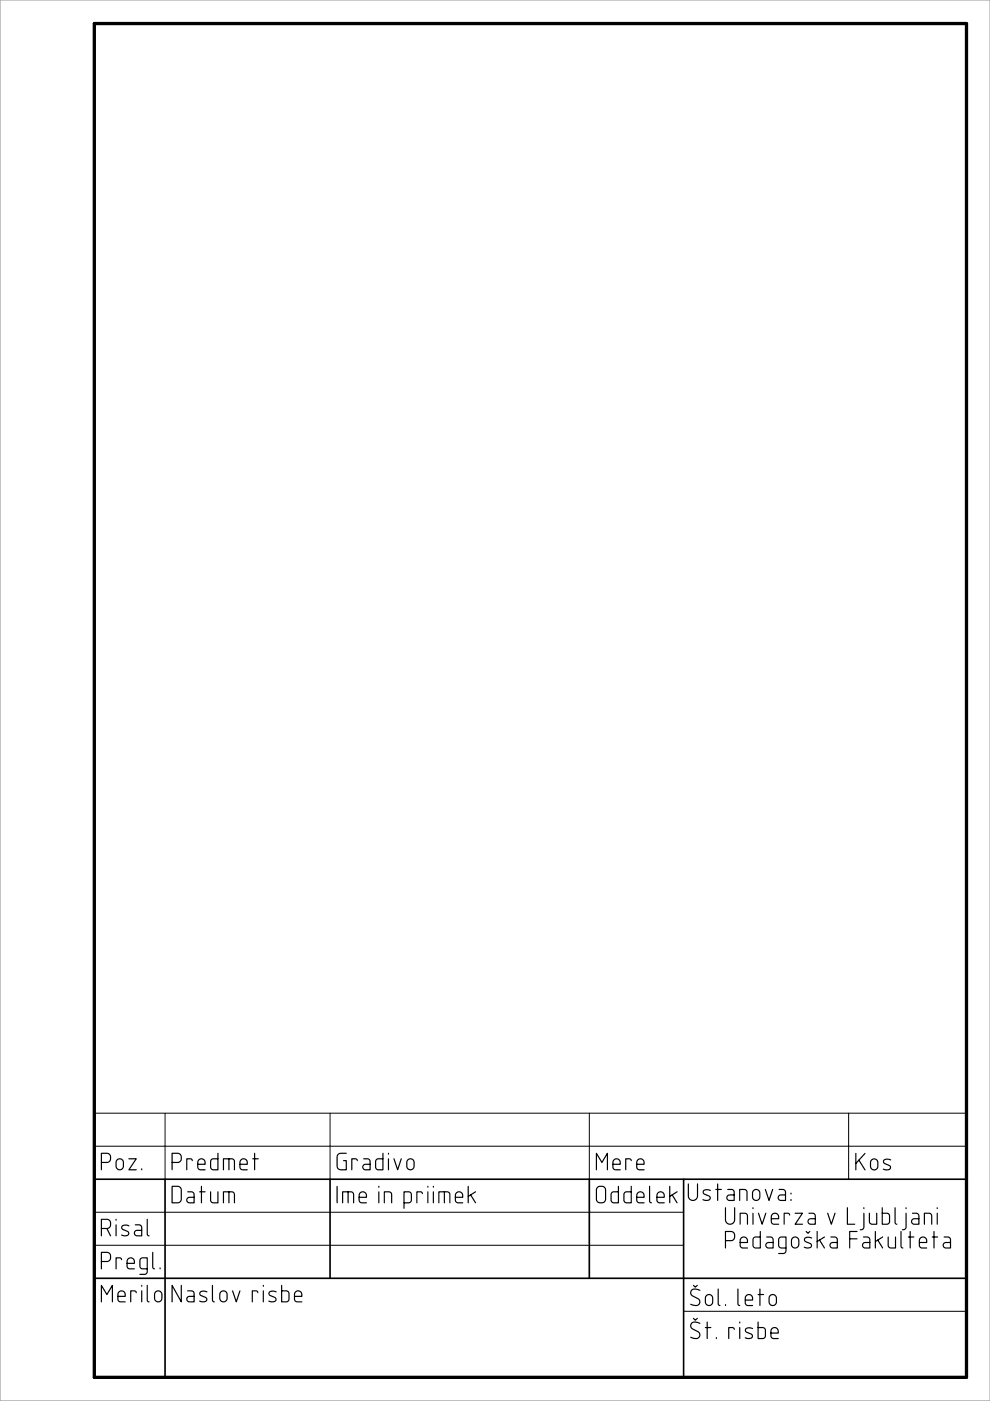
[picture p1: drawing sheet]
<svg xmlns="http://www.w3.org/2000/svg" width="210mm" height="297mm" viewBox="0 0 210 297" stroke-linecap="round" stroke-linejoin="round" font-family="sans-serif">
<path d="M0 0h209.9v297h-209.9z" fill="none" stroke="#a0a0a4" stroke-width=".25"/>
<path d="M20 5h184.9v287h-184.9z" fill="none" stroke="#000" stroke-width=".7"/>
<path d="M20 236h184.9M35 236v14M70 236v14M125 236v14M179.9 236v14M20 257h124.9M20 243h184.9M20 264h124.9M144.9 278h60" fill="none" stroke="#000" stroke-width=".21"/>
<path d="M20 250h184.9M35 250v42M70 250v21M125 250v21M144.9 250v42M20 271h184.9" fill="none" stroke="#000" stroke-width=".35"/>
<g fill="none" stroke="#000" stroke-width=".25">
<path d="M21.5 246.5h1.2a.78 .78 0 0 0 .7-.8v-.4a.78 .78 0 0 0-.7-.8h-1.2v3.5M24.6 258.5v.2M24.6 259.7v2.3M24.8 245.9a.78 .78 0 0 1 .9-.2 .78 .78 0 0 1 .5 .8v.7a.78 .78 0 0 1-.8 .8 .78 .78 0 0 1-.8-.8v-.9zM27.3 259.9a.96 .96 0 0 0-1.5 .3l.2 .4 1.2 .6 .1 .4a.99 .99 0 0 1-1.5 .3M27.3 245.7h1.6l-1.6 2.3h1.6M28.7 259.7h.8a.58 .58 0 0 1 .5 .6v1.7h-.9a.58 .58 0 0 1-.6-.6 .58 .58 0 0 1 .6-.5h.9M30 247.8v.2M31.2 258.5v3.2l.4 .3M36.5 251.5h1.2a.78 .78 0 0 1 .7 .8v1.9a.78 .78 0 0 1-.7 .8h-1.2zM36.5 246.5h1.2a.78 .78 0 0 0 .7-.8v-.4a.78 .78 0 0 0-.7-.8h-1.2v3.5M39.8 252.7h.8a.58 .58 0 0 1 .6 .6v1.7h-1a.58 .58 0 0 1-.6-.6 .58 .58 0 0 1 .6-.5h1"/>
<path d="M40.8 246.1l-.3-.4h-.9v2.3M41.9 246.9h1.6v-.4a.78 .78 0 0 0-.8-.8 .78 .78 0 0 0-.8 .8v.9a.58 .58 0 0 0 .6 .6h1M42.3 252.7h1.2M42.7 251.5v3.5M44.7 252.7v1.7a.58 .58 0 0 0 .5 .6h1v-2.3M46.2 244.5v3.5h-1a.58 .58 0 0 1-.5-.6v-1.1a.58 .58 0 0 1 .5-.6h1M47.4 255v-2.3h1.7a.58 .58 0 0 1 .6 .6v1.7M47.4 248v-2.3h1.7a.58 .58 0 0 1 .6 .6v1.7M48.5 245.7v2.3M48.5 252.7v2.3M50.9 246.9h1.5v-.4a.78 .78 0 0 0-.7-.8 .78 .78 0 0 0-.8 .8v.9a.58 .58 0 0 0 .6 .6h.9M53.6 245.7h1.2"/>
<path d="M54 244.5v3.5M71.5 251.5v3.5M72.6 255v-2.3h1.8a.58 .58 0 0 1 .6 .6v1.7M73.4 244.5h-1.1a.78 .78 0 0 0-.8 .8v1.9a.78 .78 0 0 0 .8 .8h1.1v-1.9h-.6M73.8 252.7v2.3M75.8 246.1l-.3-.4h-.9v2.3M76.1 253.9h1.6v-.4a.78 .78 0 0 0-.8-.8 .78 .78 0 0 0-.8 .8v.9a.58 .58 0 0 0 .6 .6h1M77.1 245.7h.8a.58 .58 0 0 1 .6 .6v1.7h-1a.58 .58 0 0 1-.6-.6 .58 .58 0 0 1 .6-.5h1M80.3 251.5v.2M80.3 252.7v2.3M81.2 244.5v3.5h-1a.58 .58 0 0 1-.6-.6v-1.1a.58 .58 0 0 1 .6-.6h1M81.5 255v-2.3h1a.58 .58 0 0 1 .5 .6v1.7"/>
<path d="M82.4 244.5v.2M82.4 245.7v2.3M83.5 245.7l.8 2.3 .8-2.3M85.7 255h.9a.58 .58 0 0 0 .6-.6v-1.1a.58 .58 0 0 0-.6-.6h-.9v3.5M86.5 245.9a.78 .78 0 0 1 .8-.2 .78 .78 0 0 1 .5 .8v.7a.78 .78 0 0 1-.8 .8 .78 .78 0 0 1-.8-.8l.1-.9zM89.6 253.1l-.3-.4h-.9v2.3M90.7 251.5v.2M90.7 252.7v2.3M91.9 251.5v.2M91.9 252.7v2.3M93.1 255v-2.3h1.7a.58 .58 0 0 1 .6 .6v1.7M94.2 252.7v2.3"/>
<path d="M96.5 253.9h1.6v-.4a.78 .78 0 0 0-.8-.8 .78 .78 0 0 0-.8 .8v.9a.58 .58 0 0 0 .6 .6h1M99.3 251.5v3.5M99.8 253.3l1 1.7M100.8 252.7l-1.5 1M126.5 248v-3.5l1.1 2 1.2-2v3.5M126.7 251.7l.4-.2h.5a.78 .78 0 0 1 .8 .8v1.9a.78 .78 0 0 1-.8 .8h-.4a.78 .78 0 0 1-.7-.8v-2zM130 246.9h1.5v-.4a.78 .78 0 0 0-.8-.8 .78 .78 0 0 0-.7 .8v.9a.58 .58 0 0 0 .5 .6h1M131.1 251.5v3.5h-1a.58 .58 0 0 1-.5-.6v-1.1a.58 .58 0 0 1 .5-.6h1M133.8 251.5v3.5h-.9a.58 .58 0 0 1-.6-.6v-1.1a.58 .58 0 0 1 .6-.6h.9M133.8 246.1l-.2-.4h-.9v2.3M135 253.9h1.6v-.4a.78 .78 0 0 0-.8-.8 .78 .78 0 0 0-.8 .8v.9a.58 .58 0 0 0 .6 .6h1M135 246.9h1.6v-.4a.78 .78 0 0 0-.8-.8 .78 .78 0 0 0-.8 .8v.9a.58 .58 0 0 0 .6 .6h1"/>
<path d="M137.7 251.5v3.2l.4 .3M139.3 253.9h1.5v-.4a.78 .78 0 0 0-.7-.8 .78 .78 0 0 0-.8 .8v.9a.58 .58 0 0 0 .6 .6h.9M142 251.5v3.5M142.5 253.3l1.1 1.7M143.6 252.7l-1.6 1M145.9 251v2.5a.97 .97 0 0 0 1 1 .97 .97 0 0 0 1-1v-2.5M150.6 252.4a.96 .96 0 0 0-1.5 .3l.2 .4 1.1 .6 .2 .4a.99 .99 0 0 1-1.5 .2M151.8 252.2h1.1M152.2 251v3.5M153.8 256.1v2.5a.97 .97 0 0 0 1 1 .97 .97 0 0 0 1-1v-2.5M154.3 252.2h.8a.58 .58 0 0 1 .6 .6v1.7h-1a.58 .58 0 0 1-.6-.6 .58 .58 0 0 1 .6-.5h1M156.8 254.5v-2.3h1a.58 .58 0 0 1 .6 .6v1.7"/>
<path d="M156.9 259.6v-2.4h1a.58 .58 0 0 1 .6 .6v1.8M159.6 256.1v.2M159.6 257.2v2.4M159.8 252.4a.78 .78 0 0 1 .8-.2 .78 .78 0 0 1 .5 .8v.7a.78 .78 0 0 1-.8 .8 .78 .78 0 0 1-.8-.8l.1-.9zM160.8 257.2l.8 2.4 .8-2.4M162.3 252.2l.7 2.3 .8-2.3M163.5 258.4h1.6v-.4a.78 .78 0 0 0-.8-.8 .78 .78 0 0 0-.8 .8v1a.58 .58 0 0 0 .6 .6h1M165.2 252.2h.8a.58 .58 0 0 1 .5 .6v1.7h-.9a.58 .58 0 0 1-.6-.6 .58 .58 0 0 1 .6-.5h.9M167.4 257.6l-.3-.4h-.8v2.4M167.7 253v.2M167.7 254.3v.2M168.6 257.2h1.5l-1.5 2.4h1.5"/>
<path d="M171.5 257.2h.8a.58 .58 0 0 1 .6 .6v1.8h-1a.58 .58 0 0 1-.6-.6 .58 .58 0 0 1 .6-.6h1M175.5 257.2l.8 2.4 .7-2.4M179.7 256.1v3.5h1.5M181.5 244.5v3.5M182.1 246l1.3 2M183.2 257.2v2.9a.58 .58 0 0 1-.6 .6h-.2M183.2 256.1v.2M183.4 244.5l-1.9 2.2M184.3 257.2v1.8a.58 .58 0 0 0 .6 .6h1v-2.4M184.8 245.9a.78 .78 0 0 1 .8-.1 .78 .78 0 0 1 .5 .7v.8a.78 .78 0 0 1-.8 .7 .78 .78 0 0 1-.7-.7v-1zM187.1 256.1v3.5h.9a.58 .58 0 0 0 .6-.6v-1.2a.58 .58 0 0 0-.6-.6h-.9M188.8 245.9a.96 .96 0 0 0-1.5 .3l.2 .4 1.2 .6 .1 .4a.99 .99 0 0 1-1.5 .3"/>
<path d="M189.8 256.1v3.1l.4 .4M192.1 257.2v2.9a.58 .58 0 0 1-.6 .6h-.2M192.1 256.1v.2M193.5 257.2h.7a.58 .58 0 0 1 .6 .6v1.8h-.9a.58 .58 0 0 1-.6-.6 .58 .58 0 0 1 .6-.6h.9M196 259.6v-2.4h1a.58 .58 0 0 1 .5 .6v1.8M198.7 256.1v.2M198.7 257.2v2.4M21.5 276v-3.5l1.2 2 1.1-2v3.5M21.5 260.5h1.2a.78 .78 0 0 0 .7-.8v-.4a.78 .78 0 0 0-.7-.8h-1.2v3.5M21.5 267.5h1.2a.78 .78 0 0 0 .7-.8v-.4a.78 .78 0 0 0-.7-.8h-1.2v3.5M22.7 260.5l.7 1.5M25 274.9h1.6v-.4a.78 .78 0 0 0-.8-.8 .78 .78 0 0 0-.8 .8v.9a.58 .58 0 0 0 .6 .6h1"/>
<path d="M25.8 267.1l-.3-.4h-.9v2.3M26.9 267.9h1.6v-.4a.78 .78 0 0 0-.8-.8 .78 .78 0 0 0-.8 .8v.9a.58 .58 0 0 0 .6 .6h1M28.9 274.1l-.3-.4h-.9v2.3M30 272.5v.2M30 273.7v2.3M31.2 272.5v3.2l.4 .3M31.2 269h-1a.58 .58 0 0 1-.5-.6v-1.1a.58 .58 0 0 1 .5-.6h1v2.9a.58 .58 0 0 1-.6 .6h-.9M32.4 265.5v3.2l.4 .3M33 273.9a.78 .78 0 0 1 .8-.2 .78 .78 0 0 1 .5 .8v.7a.78 .78 0 0 1-.8 .8 .78 .78 0 0 1-.7-.8v-.9zM33.9 268.8v.2M38.4 272.5v3.5l-1.9-3.5v3.5M39.8 273.7h.8a.58 .58 0 0 1 .6 .6v1.7h-1a.58 .58 0 0 1-.6-.6 .58 .58 0 0 1 .6-.5h1"/>
<path d="M43.9 273.9a.96 .96 0 0 0-1.5 .3l.1 .4 1.2 .6 .1 .4a.99 .99 0 0 1-1.5 .3M45 272.5v3.2l.4 .3M46.8 273.9a.78 .78 0 0 1 .9-.2 .78 .78 0 0 1 .5 .8v.7a.78 .78 0 0 1-.8 .8 .78 .78 0 0 1-.8-.8v-.9zM49.3 273.7l.8 2.3 .8-2.3M54.7 274.1l-.3-.4h-.9v2.3M55.8 272.5v.2M55.8 273.7v2.3M58.6 273.9a.96 .96 0 0 0-1.6 .3l.2 .4 1.2 .6 .1 .4a.99 .99 0 0 1-1.5 .3M59.7 272.5v3.5h1a.58 .58 0 0 0 .6-.6v-1.1a.58 .58 0 0 0-.6-.6h-1M62.4 274.9h1.6v-.4a.78 .78 0 0 0-.8-.8 .78 .78 0 0 0-.8 .8v.9a.58 .58 0 0 0 .6 .6h1M147 272.5l.4 .4 .4-.4M147 279.5l.4 .4 .4-.4"/>
<path d="M148.4 273.6a1.28 1.28 0 0 0-1.9 .1 .78 .78 0 0 0 .4 1.1l1.1 .5a.84 .84 0 0 1 .2 1.2 .84 .84 0 0 1-1.1 .2l-.7-.2M149.8 274.7a.78 .78 0 0 1 .8-.2 .78 .78 0 0 1 .5 .7v.8a.78 .78 0 0 1-.8 .8 .78 .78 0 0 1-.7-.8v-.9zM152.3 273.3v3.1l.4 .4M153.8 263h1.2a.78 .78 0 0 0 .8-.7v-.4a.78 .78 0 0 0-.8-.8h-1.2v3.5M153.8 276.6v.2M156.5 273.3v3.1l.3 .4M156.9 263.4h1.6v-.4a.78 .78 0 0 0-.8-.7 .78 .78 0 0 0-.8 .7v1a.58 .58 0 0 0 .6 .6h1M158 275.6h1.6v-.4a.78 .78 0 0 0-.8-.7 .78 .78 0 0 0-.8 .7v1a.58 .58 0 0 0 .6 .6h1M160.7 274.5h1.2M161.1 273.3v3.5M161.2 261.1v3.5h-1a.58 .58 0 0 1-.6-.6v-1.1a.58 .58 0 0 1 .6-.6h1M162.6 262.3h.7a.58 .58 0 0 1 .6 .6v1.7h-.9a.58 .58 0 0 1-.6-.6 .58 .58 0 0 1 .6-.6h.9"/>
<path d="M163.3 274.7a.78 .78 0 0 1 .8-.2 .78 .78 0 0 1 .5 .7v.8a.78 .78 0 0 1-.8 .8 .78 .78 0 0 1-.7-.8v-.9zM166.6 264.6h-.9a.58 .58 0 0 1-.6-.6v-1.1a.58 .58 0 0 1 .6-.6h.9v2.9a.58 .58 0 0 1-.5 .6h-1M168 262.5a.78 .78 0 0 1 .9-.2 .78 .78 0 0 1 .5 .7v.8a.78 .78 0 0 1-.8 .8 .78 .78 0 0 1-.8-.8v-.9zM170.9 261.1l.4 .4 .4-.4M172.1 262.5a.96 .96 0 0 0-1.5 .3l.1 .4 1.2 .5 .1 .5a.99 .99 0 0 1-1.5 .2M173.3 261.1v3.5M173.8 262.9l1 1.7M174.8 262.3l-1.5 .9M176.2 262.3h.7a.58 .58 0 0 1 .6 .6v1.7h-.9a.58 .58 0 0 1-.6-.6 .58 .58 0 0 1 .6-.6h.9M180.2 262.7h1.5M181.7 261.1h-1.5v3.5M183.1 262.3h.7a.58 .58 0 0 1 .6 .6v1.7h-.9a.58 .58 0 0 1-.6-.6 .58 .58 0 0 1 .6-.6h.9"/>
<path d="M185.6 261.1v3.5M186.1 262.9l1 1.7M187.1 262.3l-1.5 .9M188.3 262.3v1.7a.58 .58 0 0 0 .6 .6h1v-2.3M191 261.1v3.2l.4 .3M192.6 262.3h1.2M193 261.1v3.5M194.9 263.4h1.6v-.4a.78 .78 0 0 0-.8-.7 .78 .78 0 0 0-.8 .7v1a.58 .58 0 0 0 .6 .6h1M197.6 262.3h1.2M198 261.1v3.5M200.2 262.3h.7a.58 .58 0 0 1 .6 .6v1.7h-.9a.58 .58 0 0 1-.6-.6 .58 .58 0 0 1 .6-.6h.9M148.4 280.6a1.28 1.28 0 0 0-1.9 .1 .78 .78 0 0 0 .4 1.1l1.1 .5a.84 .84 0 0 1 .2 1.2 .84 .84 0 0 1-1.1 .2l-.7-.2"/>
<path d="M149.6 281.5h1.1M149.9 280.3v3.5M151.9 283.6v.2M155.7 281.9l-.3-.4h-.9v2.3M156.8 280.3v.2M156.8 281.5v2.3M159.6 281.7a.96 .96 0 0 0-1.6 .3l.2 .4 1.2 .5 .1 .5a.99 .99 0 0 1-1.5 .2M160.7 280.3v3.5h1a.58 .58 0 0 0 .6-.6v-1.1a.58 .58 0 0 0-.6-.6h-1M163.5 282.6h1.5v-.4a.78 .78 0 0 0-.8-.7 .78 .78 0 0 0-.7 .7v1a.58 .58 0 0 0 .5 .6h1"/>
</g>
</svg>
